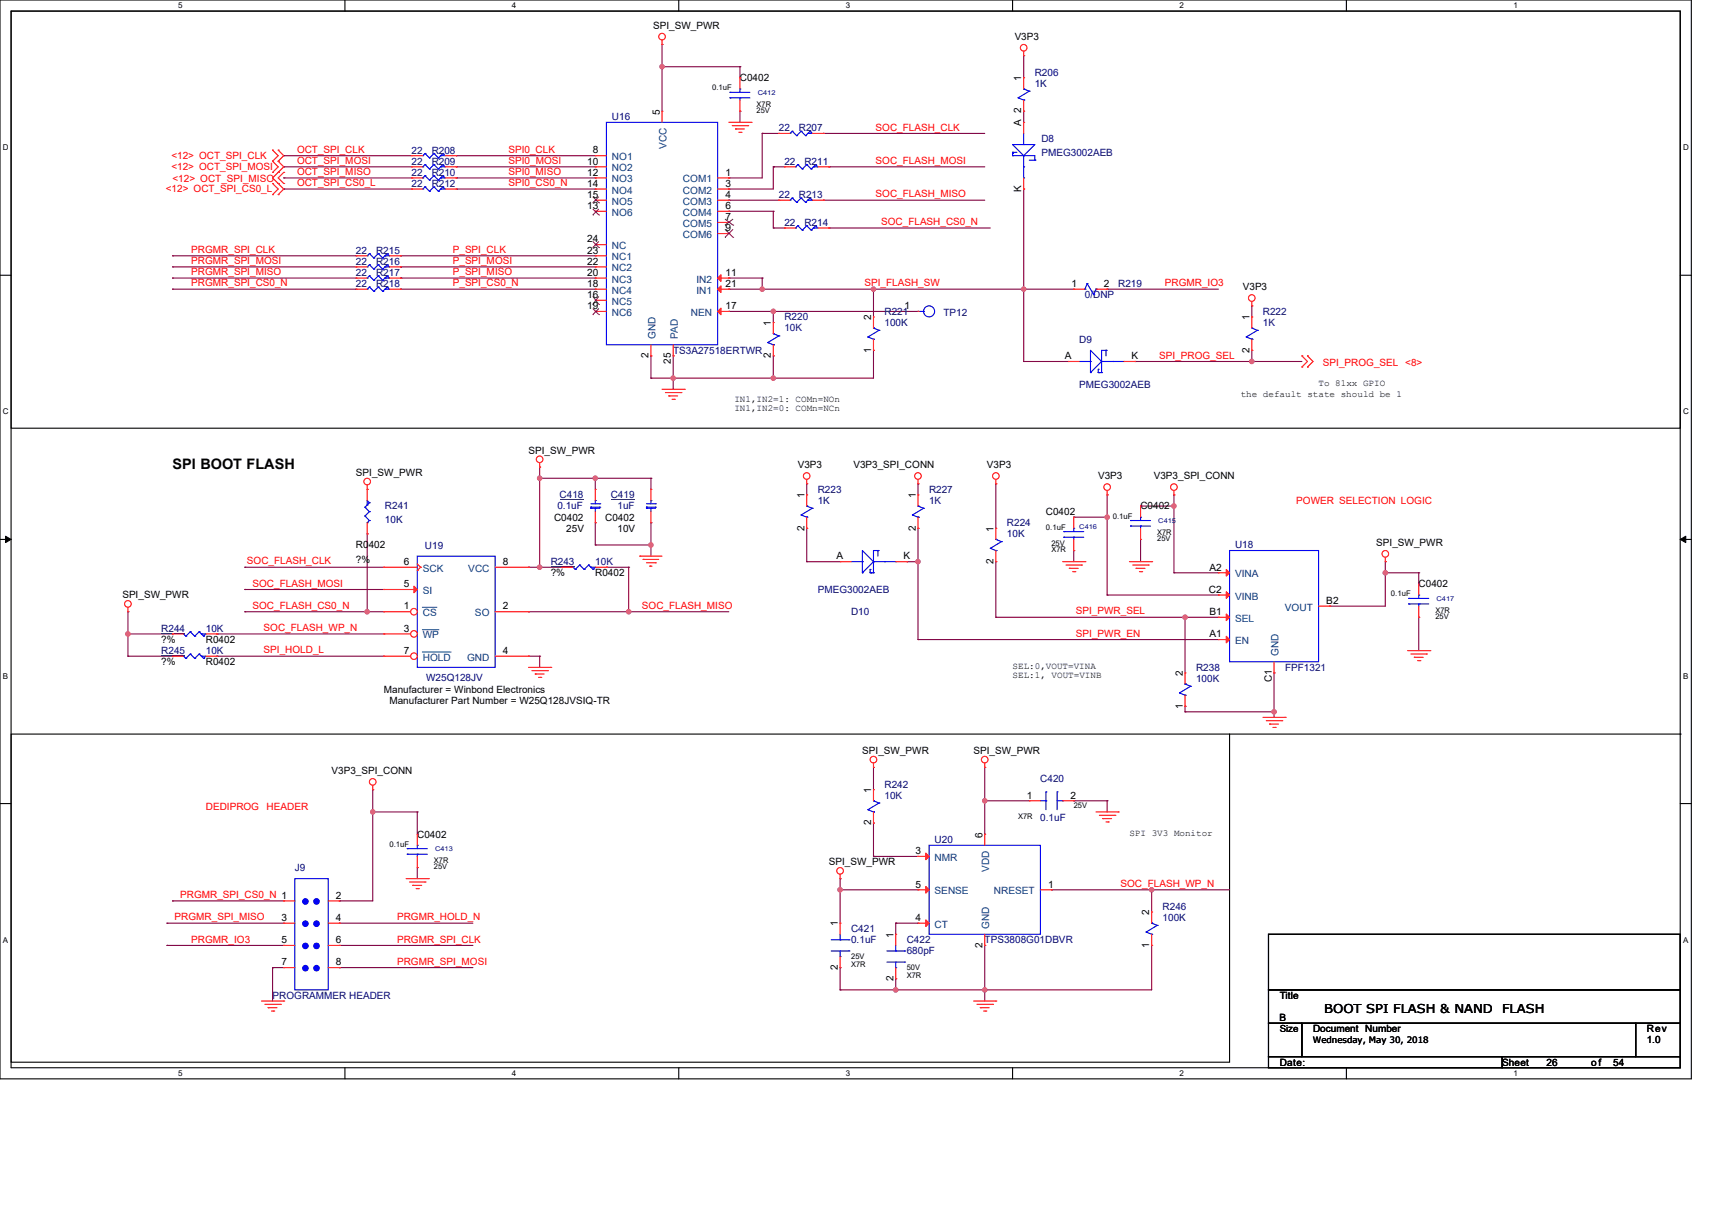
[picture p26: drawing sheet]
<svg xmlns="http://www.w3.org/2000/svg" width="297mm" height="210mm" viewBox="0 0 297 210" stroke-linecap="round" stroke-linejoin="round" font-family="sans-serif">
<defs><g id="words">
<text font-size="2.5" x="29.9" y="81.5">SPI BOOT FLASH</text>
<g font-size="2.1">
<text x="229.7" y="175.9">BOOT SPI FLASH &amp; NAND</text>
<text x="260.6" y="175.9">FLASH</text>
</g>
<g font-size="1.8">
<text x="177.2" y="14.1" transform="rotate(-90 177.2 14.1)">1</text>
<text x="114.4" y="19.9" transform="rotate(-90 114.4 19.9)">5</text>
<text x="177.2" y="21.8" transform="rotate(-90 177.2 21.8)">A 2</text>
<text x="177.2" y="33.4" transform="rotate(-90 177.2 33.4)">K</text>
<text x="133.8" y="56.6" transform="rotate(-90 133.8 56.6)">1</text>
<text x="151.1" y="55.6" transform="rotate(-90 151.1 55.6)">2</text>
<text x="216.8" y="55.6" transform="rotate(-90 216.8 55.6)">1</text>
<text x="112.5" y="62.2" transform="rotate(-90 112.5 62.2)">2</text>
<text x="116.4" y="63.1" transform="rotate(-90 116.4 63.1)">25</text>
<text x="133.8" y="62.2" transform="rotate(-90 133.8 62.2)">2</text>
<text x="151.1" y="61.2" transform="rotate(-90 151.1 61.2)">1</text>
<text x="216.8" y="61.2" transform="rotate(-90 216.8 61.2)">2</text>
<text x="139.6" y="86.5" transform="rotate(-90 139.6 86.5)">1</text>
<text x="158.9" y="86.5" transform="rotate(-90 158.9 86.5)">1</text>
<text x="139.6" y="92.1" transform="rotate(-90 139.6 92.1)">2</text>
<text x="158.9" y="92.1" transform="rotate(-90 158.9 92.1)">2</text>
<text x="172.4" y="92.3" transform="rotate(-90 172.4 92.3)">1</text>
<text x="172.4" y="97.9" transform="rotate(-90 172.4 97.9)">2</text>
<text x="205.2" y="117.4" transform="rotate(-90 205.2 117.4)">2</text>
<text x="220.6" y="118.4" transform="rotate(-90 220.6 118.4)">C1</text>
<text x="205.2" y="123" transform="rotate(-90 205.2 123)">1</text>
<text x="151.1" y="137.6" transform="rotate(-90 151.1 137.6)">1</text>
<text x="151.1" y="143.2" transform="rotate(-90 151.1 143.2)">2</text>
<text x="170.4" y="145.4" transform="rotate(-90 170.4 145.4)">6</text>
<text x="145.3" y="160.8" transform="rotate(-90 145.3 160.8)">1</text>
<text x="199.4" y="158.9" transform="rotate(-90 199.4 158.9)">2</text>
<text x="155" y="162.7" transform="rotate(-90 155 162.7)">1</text>
<text x="170.4" y="164.5" transform="rotate(-90 170.4 164.5)">2</text>
<text x="199.4" y="164.5" transform="rotate(-90 199.4 164.5)">1</text>
<text x="145.3" y="168.3" transform="rotate(-90 145.3 168.3)">2</text>
<text x="155" y="170.3" transform="rotate(-90 155 170.3)">2</text>
</g>
<g font-size="1.8" fill="#004080">
<text x="115.6" y="25.9" transform="rotate(-90 115.6 25.9)">VCC</text>
<text x="113.7" y="58.9" transform="rotate(-90 113.7 58.9)">GND</text>
<text x="117.6" y="58.9" transform="rotate(-90 117.6 58.9)">PAD</text>
<text x="221.8" y="113.9" transform="rotate(-90 221.8 113.9)">GND</text>
<text x="171.6" y="151.4" transform="rotate(-90 171.6 151.4)">VDD</text>
<text x="171.6" y="161.2" transform="rotate(-90 171.6 161.2)">GND</text>
</g>
<g font-size="1.7">
<text x="113.3" y="5">SPI_SW_PWR</text>
<text x="176" y="7">V3P3</text>
<text x="128.4" y="14.1">C0402</text>
<text x="101.9" y="28.6">10</text>
<text x="102.9" y="26.6">8</text>
<text x="101.9" y="30.5">12</text>
<text x="101.9" y="32.4">14</text>
<text x="101.9" y="34.4">15</text>
<text x="125.8" y="30.5">1</text>
<text x="125.8" y="32.4">3</text>
<text x="125.8" y="34.4">4</text>
<text x="101.9" y="36.3">13</text>
<text x="125.8" y="36.3">6</text>
<text x="125.8" y="38.2">7</text>
<text x="125.8" y="40.1">9</text>
<text x="101.9" y="47.9">20</text>
<text x="101.9" y="45.9">22</text>
<text x="101.9" y="44">23</text>
<text x="101.9" y="42.1">24</text>
<text x="125.8" y="47.9">11</text>
<text x="101.9" y="51.7">16</text>
<text x="101.9" y="49.8">18</text>
<text x="101.9" y="53.7">19</text>
<text x="125.8" y="53.7">17</text>
<text x="125.8" y="49.8">21</text>
<text x="156.9" y="53.7">1</text>
<text x="185.9" y="49.8">1</text>
<text x="191.5" y="49.8">2</text>
<text x="215.6" y="50.4">V3P3</text>
<text x="184.7" y="62.3">A</text>
<text x="196.3" y="62.3">K</text>
<text x="61.8" y="82.6">SPI_SW_PWR</text>
<text x="91.7" y="78.8">SPI_SW_PWR</text>
<text x="138.4" y="81.3">V3P3</text>
<text x="148" y="81.3">V3P3_SPI_CONN</text>
<text x="171.2" y="81.3">V3P3</text>
<text x="190.5" y="83.2">V3P3</text>
<text x="200.2" y="83.2">V3P3_SPI_CONN</text>
<text x="181.4" y="89.4">C0402</text>
<text x="197.8" y="88.4">C0402</text>
<text x="61.8" y="95.2">R0402</text>
<text x="96.1" y="90.4">C0402</text>
<text x="98.2" y="92.3">25V</text>
<text x="105" y="90.4">C0402</text>
<text x="107.1" y="92.3">10V</text>
<text x="238.8" y="94.8">SPI_SW_PWR</text>
<text x="61.8" y="97.7">?%</text>
<text x="70.1" y="98.1">6</text>
<text x="70.1" y="101.9">5</text>
<text x="87.2" y="98.1">8</text>
<text x="95.5" y="100">?%</text>
<text x="103.3" y="100">R0402</text>
<text x="145.1" y="97.1">A</text>
<text x="156.7" y="97.1">K</text>
<text x="209.8" y="99">A2</text>
<text x="246.1" y="101.9">C0402</text>
<text x="21.2" y="103.9">SPI_SW_PWR</text>
<text x="70.1" y="105.8">1</text>
<text x="87.2" y="105.8">2</text>
<text x="209.7" y="102.9">C2</text>
<text x="209.8" y="106.7">B1</text>
<text x="230.1" y="104.8">B2</text>
<text x="28" y="111.6">?%</text>
<text x="35.7" y="111.6">R0402</text>
<text x="70.1" y="109.6">3</text>
<text x="70.1" y="113.5">7</text>
<text x="87.2" y="113.5">4</text>
<text x="209.8" y="110.6">A1</text>
<text x="28" y="115.4">?%</text>
<text x="35.7" y="115.4">R0402</text>
<text x="66.6" y="120.3">Manufacturer = Winbond Electronics</text>
<text x="67.6" y="122.2">Manufacturer Part Number = W25Q128JVSIQ-TR</text>
<text x="149.6" y="130.9">SPI_SW_PWR</text>
<text x="168.9" y="130.9">SPI_SW_PWR</text>
<text x="57.5" y="134.4">V3P3_SPI_CONN</text>
<text x="178.1" y="138.6">1</text>
<text x="185.7" y="138.6">2</text>
<text x="72.4" y="145.4">C0402</text>
<text x="158.8" y="148.2">3</text>
<text x="58.3" y="156">2</text>
<text x="143.8" y="150.2">SPI_SW_PWR</text>
<text x="158.8" y="154">5</text>
<text x="181.8" y="154">1</text>
<text x="48.8" y="159.8">3</text>
<text x="58.3" y="159.8">4</text>
<text x="158.8" y="159.8">4</text>
<text x="48.8" y="163.7">5</text>
<text x="48.8" y="167.5">7</text>
<text x="58.3" y="163.7">6</text>
<text x="58.3" y="167.5">8</text>
<text x="222" y="173.4">Title</text>
<text x="222" y="177.2">B</text>
<text x="222" y="179.1">Size</text>
<text x="227.8" y="179.1">Document Number</text>
<text x="285.7" y="179.1">Rev</text>
<text x="222" y="184.9">Date:</text>
<text x="260.6" y="184.9">Sheet</text>
<text x="268.3" y="184.9">26</text>
<text x="276" y="184.9">of</text>
<text x="279.9" y="184.9">54</text>
<text x="285.7" y="181.1">1.0</text>
</g>
<g font-size="1.7" fill="#000080">
<text x="179.5" y="13.1">R206</text>
<text x="179.5" y="15.1">1K</text>
<text x="106.2" y="20.9">U16</text>
<text x="135.1" y="22.8">22</text>
<text x="138.6" y="22.8">R207</text>
<text x="71.4" y="26.6">22</text>
<text x="71.4" y="28.6">22</text>
<text x="74.9" y="26.6">R208</text>
<text x="74.9" y="28.6">R209</text>
<text x="136.1" y="28.6">22</text>
<text x="139.5" y="28.6">R211</text>
<text x="180.7" y="24.7">D8</text>
<text x="180.7" y="27">PMEG3002AEB</text>
<text x="71.4" y="32.4">22</text>
<text x="71.4" y="30.5">22</text>
<text x="74.9" y="32.4">R212</text>
<text x="74.9" y="30.5">R210</text>
<text x="135.1" y="34.4">22</text>
<text x="138.6" y="34.4">R213</text>
<text x="136.1" y="39.2">22</text>
<text x="139.5" y="39.2">R214</text>
<text x="61.8" y="44">22</text>
<text x="61.8" y="46">22</text>
<text x="61.8" y="47.9">22</text>
<text x="65.2" y="44">R215</text>
<text x="65.2" y="46">R216</text>
<text x="65.2" y="47.9">R217</text>
<text x="61.8" y="49.8">22</text>
<text x="65.2" y="49.8">R218</text>
<text x="188.2" y="51.7">0/DNP</text>
<text x="194" y="49.8">R219</text>
<text x="136.1" y="55.6">R220</text>
<text x="136.1" y="57.5">10K</text>
<text x="153.4" y="54.6">R221</text>
<text x="153.4" y="56.6">100K</text>
<text x="163.7" y="54.8">TP12</text>
<text x="187.2" y="59.5">D9</text>
<text x="219.1" y="54.6">R222</text>
<text x="219.1" y="56.6">1K</text>
<text x="116.8" y="61.4">TS3A27518ERTWR</text>
<text x="187.2" y="67.4">PMEG3002AEB</text>
<text x="66.8" y="88.4">R241</text>
<text x="96.7" y="88.4">0.1uF</text>
<text x="97.1" y="86.5">C418</text>
<text x="106" y="86.5">C419</text>
<text x="107.1" y="88.4">1uF</text>
<text x="141.9" y="85.5">R223</text>
<text x="141.9" y="87.4">1K</text>
<text x="161.2" y="85.5">R227</text>
<text x="161.2" y="87.4">1K</text>
<text x="66.8" y="90.7">10K</text>
<text x="73.7" y="95.4">U19</text>
<text x="174.7" y="91.3">R224</text>
<text x="174.7" y="93.3">10K</text>
<text x="214.3" y="95.2">U18</text>
<text x="95.5" y="98.1">R243</text>
<text x="103.3" y="98.1">10K</text>
<text x="141.9" y="102.9">PMEG3002AEB</text>
<text x="147.7" y="106.8">D10</text>
<text x="28" y="113.5">R245</text>
<text x="28" y="109.7">R244</text>
<text x="35.7" y="113.5">10K</text>
<text x="35.7" y="109.7">10K</text>
<text x="73.9" y="118.2">W25Q128JV</text>
<text x="207.5" y="116.4">R238</text>
<text x="207.5" y="118.3">100K</text>
<text x="222.9" y="116.4">FPF1321</text>
<text x="153.4" y="136.7">R242</text>
<text x="180.5" y="135.7">C420</text>
<text x="153.4" y="138.6">10K</text>
<text x="180.5" y="142.5">0.1uF</text>
<text x="162.1" y="146.3">U20</text>
<text x="51.1" y="151.2">J9</text>
<text x="147.7" y="161.8">C421</text>
<text x="201.7" y="157.9">R246</text>
<text x="201.7" y="159.8">100K</text>
<text x="147.7" y="163.7">0.1uF</text>
<text x="157.3" y="165.6">680pF</text>
<text x="157.3" y="163.7">C422</text>
<text x="170.8" y="163.7">TPS3808G01DBVR</text>
<text x="47.3" y="173.4">PROGRAMMER HEADER</text>
</g>
<g font-size="1.7" fill="#f00">
<text x="151.9" y="22.7">SOC_FLASH_CLK</text>
<text x="29.7" y="27.6">&lt;12&gt; OCT_SPI_CLK</text>
<text x="29.7" y="29.5">&lt;12&gt; OCT_SPI_MOSI</text>
<text x="51.5" y="26.5">OCT_SPI_CLK</text>
<text x="51.5" y="28.5">OCT_SPI_MOSI</text>
<text x="88.2" y="26.5">SPI0_CLK</text>
<text x="88.2" y="28.5">SPI0_MOSI</text>
<text x="151.9" y="28.5">SOC_FLASH_MOSI</text>
<text x="28.8" y="33.4">&lt;12&gt; OCT_SPI_CS0_L</text>
<text x="29.9" y="31.7">&lt;12&gt; OCT_SPI_MISO</text>
<text x="51.5" y="30.4">OCT_SPI_MISO</text>
<text x="51.5" y="32.3">OCT_SPI_CS0_L</text>
<text x="88.2" y="30.4">SPI0_MISO</text>
<text x="88.2" y="32.3">SPI0_CS0_N</text>
<text x="151.9" y="34.3">SOC_FLASH_MISO</text>
<text x="152.9" y="39.1">SOC_FLASH_CS0_N</text>
<text x="33.2" y="43.9">PRGMR_SPI_CLK</text>
<text x="33.2" y="45.8">PRGMR_SPI_MOSI</text>
<text x="33.2" y="47.8">PRGMR_SPI_MISO</text>
<text x="78.6" y="47.8">P_SPI_MISO</text>
<text x="78.6" y="45.8">P_SPI_MOSI</text>
<text x="78.6" y="43.9">P_SPI_CLK</text>
<text x="33.2" y="49.7">PRGMR_SPI_CS0_N</text>
<text x="78.6" y="49.7">P_SPI_CS0_N</text>
<text x="150" y="49.7">SPI_FLASH_SW</text>
<text x="202.1" y="49.7">PRGMR_IO3</text>
<text x="201.1" y="62.3">SPI_PROG_SEL</text>
<text x="229.5" y="63.5">SPI_PROG_SEL &lt;8&gt;</text>
<text x="224.9" y="87.4">POWER SELECTION LOGIC</text>
<text x="42.8" y="98">SOC_FLASH_CLK</text>
<text x="43.8" y="101.8">SOC_FLASH_MOSI</text>
<text x="43.8" y="105.7">SOC_FLASH_CS0_N</text>
<text x="111.4" y="105.7">SOC_FLASH_MISO</text>
<text x="186.6" y="106.6">SPI_PWR_SEL</text>
<text x="45.7" y="109.5">SOC_FLASH_WP_N</text>
<text x="45.7" y="113.4">SPI_HOLD_L</text>
<text x="186.7" y="110.5">SPI_PWR_EN</text>
<text x="35.7" y="140.5">DEDIPROG</text>
<text x="46.3" y="140.5">HEADER</text>
<text x="31.3" y="155.9">PRGMR_SPI_CS0_N 1</text>
<text x="194.4" y="153.9">SOC_FLASH_WP_N</text>
<text x="30.3" y="159.7">PRGMR_SPI_MISO</text>
<text x="68.9" y="159.7">PRGMR_HOLD_N</text>
<text x="33.2" y="163.6">PRGMR_IO3</text>
<text x="68.9" y="163.6">PRGMR_SPI_CLK</text>
<text x="68.9" y="167.5">PRGMR_SPI_MOSI</text>
</g>
<g font-size="1.7" fill="#004080">
<text x="106.2" y="27.8">NO1</text>
<text x="106.2" y="29.7">NO2</text>
<text x="106.2" y="31.7">NO3</text>
<text x="106.2" y="33.6">NO4</text>
<text x="106.2" y="35.5">NO5</text>
<text x="118.5" y="31.7">COM1</text>
<text x="118.5" y="33.6">COM2</text>
<text x="118.5" y="35.5">COM3</text>
<text x="106.2" y="37.5">NO6</text>
<text x="118.5" y="37.5">COM4</text>
<text x="118.5" y="39.4">COM5</text>
<text x="118.5" y="41.3">COM6</text>
<text x="106.2" y="47.1">NC2</text>
<text x="106.2" y="45.2">NC1</text>
<text x="106.2" y="43.2">NC</text>
<text x="106.2" y="52.9">NC5</text>
<text x="106.2" y="51">NC4</text>
<text x="106.2" y="49">NC3</text>
<text x="120.8" y="49">IN2</text>
<text x="120.8" y="51">IN1</text>
<text x="106.2" y="54.8">NC6</text>
<text x="119.8" y="54.8">NEN</text>
<text x="73.3" y="99.2">SCK</text>
<text x="81.2" y="99.2">VCC</text>
<text x="214.3" y="100.2">VINA</text>
<text x="73.3" y="103.1">SI</text>
<text x="73.3" y="107">CS</text>
<text x="82.4" y="107">SO</text>
<text x="214.3" y="107.9">SEL</text>
<text x="214.3" y="104.1">VINB</text>
<text x="222.9" y="106">VOUT</text>
<text x="73.3" y="110.8">WP</text>
<text x="214.3" y="111.8">EN</text>
<text x="73.3" y="114.7">HOLD</text>
<text x="81" y="114.7">GND</text>
<text x="162.1" y="149.4">NMR</text>
<text x="162.1" y="155.2">SENSE</text>
<text x="172.4" y="155.2">NRESET</text>
<text x="162.1" y="161">CT</text>
</g>
<g font-size="1.6">
<text x="127.4" y="69.8">IN1,IN2=1: COMn=NOn</text>
<text x="127.4" y="71.4">IN1,IN2=0: COMn=NCn</text>
<text x="215.2" y="68.8">the default state should be 1</text>
<text x="228.8" y="66.9">To 81xx GPIO</text>
<text x="175.7" y="116.1">SEL:0,VOUT=VINA</text>
<text x="175.7" y="117.7">SEL:1, VOUT=VINB</text>
<text x="195.9" y="145.1">SPI 3V3 Monitor</text>
</g>
<text font-size="1.5" x="227.8" y="181.1">Wednesday, May 30, 2018</text>
<g font-size="1.4">
<text x="30.9" y="1.4">5</text>
<text x="88.8" y="1.4">4</text>
<text x="146.7" y="1.4">3</text>
<text x="204.6" y="1.4">2</text>
<text x="262.6" y="1.4">1</text>
<text x=".5" y="26.1">D</text>
<text x="292" y="26.1">D</text>
<text x=".5" y="71.9">C</text>
<text x="292" y="71.9">C</text>
<text x=".5" y="117.8">B</text>
<text x="292" y="117.8">B</text>
<text x=".5" y="163.6">A</text>
<text x="292" y="163.6">A</text>
<text x="30.9" y="186.7">5</text>
<text x="88.8" y="186.7">4</text>
<text x="146.7" y="186.7">3</text>
<text x="204.6" y="186.7">2</text>
<text x="262.6" y="186.7">1</text>
</g>
<g font-size="1.3">
<text x="123.5" y="15.7">0.1uF</text>
<text x="131.3" y="19.5">25V</text>
<text x="131.3" y="18.6">X7R</text>
<text x="193" y="90">0.1uF</text>
<text x="181.5" y="91.9">0.1uF</text>
<text x="182.4" y="94.8">25V</text>
<text x="182.4" y="95.8">X7R</text>
<text x="200.8" y="93.9">25V</text>
<text x="200.8" y="92.9">X7R</text>
<text x="241.3" y="103.5">0.1uF</text>
<text x="249" y="107.4">25V</text>
<text x="249" y="106.4">X7R</text>
<text x="176.6" y="142.1">X7R</text>
<text x="186.3" y="140.2">25V</text>
<text x="67.6" y="146.9">0.1uF</text>
<text x="75.3" y="149.8">X7R</text>
<text x="75.3" y="150.8">25V</text>
<text x="147.7" y="167.8">X7R</text>
<text x="147.7" y="166.4">25V</text>
<text x="157.3" y="169.7">X7R</text>
<text x="157.3" y="168.4">50V</text>
</g>
<g font-size="1.2" fill="#000080">
<text x="131.5" y="16.5">C412</text>
<text x="187.2" y="91.8">C416</text>
<text x="200.9" y="90.8">C415</text>
<text x="249.2" y="104.3">C417</text>
<text x="75.5" y="147.7">C413</text>
</g>
</g></defs>
<path d="M0 0h293.4v187.2h-293.4zM1.9 1.9h289.6v183.4h-289.6z" fill="none" stroke="#000" stroke-width=".19"/>
<g fill="#fff">
<path d="M30.9 .2h.7v1.5h-.7z"/>
<path d="M30.9 185.5h.7v1.5h-.7z"/>
</g>
<path d="M59.8 0v1.9M59.8 185.3v1.9" fill="none" stroke="#000" stroke-width=".19"/>
<g fill="#fff">
<path d="M88.8 .2h.8v1.5h-.8z"/>
<path d="M88.8 185.5h.8v1.5h-.8z"/>
</g>
<path d="M117.8 0v1.9M117.8 185.3v1.9" fill="none" stroke="#000" stroke-width=".19"/>
<g fill="#fff">
<path d="M146.7 .2h.8v1.5h-.8z"/>
<path d="M146.7 185.5h.8v1.5h-.8z"/>
</g>
<path d="M175.7 0v1.9M175.7 185.3v1.9" fill="none" stroke="#000" stroke-width=".19"/>
<g fill="#fff">
<path d="M204.6 .2h.8v1.5h-.8z"/>
<path d="M204.6 185.5h.8v1.5h-.8z"/>
</g>
<path d="M233.6 0v1.9M233.6 185.3v1.9" fill="none" stroke="#000" stroke-width=".19"/>
<g fill="#fff">
<path d="M262.5 .2h.8v1.5h-.8z"/>
<path d="M262.5 185.5h.8v1.5h-.8z"/>
<path d="M.5 24.8h1v1.6h-1z"/>
<path d="M292 24.8h1v1.6h-1z"/>
<path d="M.5 70.7h1v1.5h-1z"/>
<path d="M292 70.7h1v1.5h-1z"/>
</g>
<path d="M0 47.8h1.9M291.5 47.8h1.9" fill="none" stroke="#000" stroke-width=".19"/>
<g fill="#fff">
<path d="M.5 116.5h.9v1.6h-.9z"/>
<path d="M292 116.5h.9v1.6h-.9z"/>
</g>
<path d="M0 93.6h1.9M291.5 93.6h1.9" fill="none" stroke="#000" stroke-width=".19"/>
<path d="M1 93.1l.9 .5-.9 .6zM291.5 93.6l.9-.5v1.1z" fill="#000" stroke="#000" stroke-width=".17"/>
<g fill="#fff">
<path d="M.5 162.4h.9v1.5h-.9z"/>
<path d="M292 162.4h.9v1.5h-.9z"/>
</g>
<g fill="none" stroke="#000" stroke-width=".19">
<path d="M1.9 1.9h289.6v72.4h-289.6zM0 139.5h1.9M1.9 127.4h211.4v57h-211.4zM213.3 127.4h78.2M291.5 127.4h.1M291.5 139.5h1.9M220.1 162.1h71.4v9.7h-71.4zM220.1 171.8h71.4v5.8h-71.4zM220.1 177.6h5.7v5.8h-5.7zM225.8 177.6h58v5.8h-58zM283.8 177.6h7.7v5.8h-7.7zM220.1 183.4h40.5v1.9h-40.5z"/>
<path d="M260.6 183.4h30.9v1.9h-30.9z"/>
</g>
<g fill="none" stroke="#800040" stroke-width=".19">
<path d="M114.9 7.7h.1M114.9 11.6h.1M114.9 7.7v11.6M114.9 11.6h13.5M128.4 19.3h.1M128.4 11.6h.1M128.4 11.6v1.9M128.4 19.3v1.9M177.6 19.3h.1M177.6 9.7h.1M177.6 9.7v3.8M177.6 19.3v1.9"/>
<path d="M49.2 27h.1M49.2 29h.1M49.2 30.9h.1M49.2 32.8h.1M49.2 30.9h22.2M49.2 32.8h22.2M49.2 29h22.2M49.2 27h22.2M79.1 27h.1M79.1 29h.1M79.1 30.9h.1M79.1 32.8h.1"/>
<path d="M79.1 30.9h24.2M79.1 32.8h24.2M79.1 29h24.2M79.1 27h24.2M126.4 30.9h.1M126.4 32.8h.1M126.4 34.7h.1M126.4 36.7h.1M126.4 34.7h8.7M126.4 36.7h7.8M132.2 23.2h.1M132.2 23.2v7.7h-5.8"/>
<path d="M132.2 23.2h2.9M134.2 29h.1M134.2 36.7h.1M134.2 39.6h.1M134.2 29v3.8h-7.8M134.2 36.7v2.9M134.2 29h1.9M134.2 39.6h1.9M142.8 23.2h.1M142.8 34.7h.1M142.8 34.7h28M142.8 23.2h28"/>
<path d="M143.8 29h.1M143.8 39.6h.1M143.8 29h27M143.8 39.6h28M177.6 32.8h.1M177.6 32.8v29.9M29.9 44.4h.1M29.9 46.3h.1M29.9 48.3h.1M29.9 50.2h.1M29.9 50.2h31.9M29.9 48.3h31.9"/>
<path d="M29.9 44.4h31.9M29.9 46.3h31.9M69.5 50.2h.1M69.5 48.3h.1M69.5 46.3h.1M69.5 44.4h.1M69.5 50.2h33.8M69.5 48.3h33.8M69.5 44.4h33.8M69.5 46.3h33.8M126.4 50.2h.1M126.4 48.3h.1"/>
<path d="M126.4 54h.1M126.4 50.2h59.9M126.4 48.3h5.8M126.4 54h32.9M132.2 48.3h.1M132.2 50.2h.1M132.2 48.3v1.9M134.2 54h.1M134.2 54v2M151.5 50.2h.1M151.5 50.2v4.8M177.6 50.2h.1"/>
<path d="M192.1 50.2h.1M192.1 50.2h19.3M217.2 53.1h.1M217.2 53.1v1.9M112.9 61.8h.1M112.9 65.6h.1M112.9 61.8v3.8M116.8 61.8h.1M116.8 65.6h.1M116.8 61.8v5.8M134.2 61.8h.1M134.2 65.6h.1"/>
<path d="M134.2 61.8v3.8M151.5 60.8h.1M151.5 60.8v4.8h-38.6M177.6 62.7h.1M177.6 62.7h7.7M196.9 62.7h.1M196.9 62.7h28.9M217.2 60.8h.1M217.2 62.7h.1M217.2 60.8v1.9M42.5 98.4h.1M42.5 98.4h24.1"/>
<path d="M63.7 92.7h.1M63.7 92.7v13.5M91.7 98.4h.1M91.7 98.4h5.8M93.6 81.1h.1M93.6 98.4h.1M93.6 83h.1M93.6 81.1v17.3M93.6 83h19.3M103.3 94.6h.1M103.3 83h.1M103.3 90.7h.1"/>
<path d="M103.3 94.6h9.6M103.3 83v1.9M103.3 90.7v3.9M105.2 98.4h.1M105.2 98.4h3.9M109.1 98.4h.1M109.1 98.4v7.8M112.9 90.7h.1M112.9 83h.1M112.9 94.6h.1M112.9 83v1.9M112.9 90.7v5.8"/>
<path d="M140 84h.1M140 91.7h.1M140 97.5h.1M140 84v1.9M140 91.7v5.8M140 97.5h5.7M157.3 97.5h.1M157.3 97.5h2M159.3 84h.1M159.3 97.5h.1M159.3 91.7h.1M159.3 84v1.9"/>
<path d="M159.3 91.7v19.3M172.8 97.5h.1M172.8 84h.1M172.8 84v7.7M172.8 97.5v9.6M186.3 89.8h.1M186.3 95.5h.1M186.3 89.8h5.8M186.3 95.5v2M192.1 85.9h.1M192.1 89.8h.1M192.1 85.9v17.4"/>
<path d="M197.9 87.8h.1M197.9 93.6h.1M197.9 87.8h5.8M197.9 93.6v3.9M203.7 85.9h.1M203.7 99.4h.1M203.7 87.8h.1M203.7 85.9v13.5M203.7 99.4h7.7M240.3 97.5h.1M240.3 99.4h.1M240.3 97.5v7.7h-9.6"/>
<path d="M240.3 99.4h5.8M246.1 99.4h.1M246.1 99.4v1.9M22.2 113.9h.1M22.2 106.2h.1M22.2 110h.1M22.2 113.9h7.7M22.2 110h7.7M22.2 106.2v7.7M37.6 110h.1M37.6 113.9h.1M37.6 113.9h29"/>
<path d="M37.6 110h29M42.5 106.2h.1M42.5 102.3h.1M42.5 106.2h24.1M42.5 102.3h24.1M63.7 106.2h.1M91.7 113.9h.1M91.7 106.2h.1M91.7 113.9h1.9M91.7 106.2h34.7M93.6 113.9h.1M93.6 113.9v1.9"/>
<path d="M109.1 106.2h.1M159.3 111h.1M159.3 111h52.1M172.8 107.1h.1M172.8 107.1h38.6M192.1 103.3h.1M192.1 103.3h19.3M205.6 107.1h.1M205.6 107.1v9.7M221 116.8h.1M221 116.8v7.7M230.7 105.2h.1"/>
<path d="M246.1 107.1h.1M246.1 107.1v5.8M64.7 137.1h.1M64.7 137.1v19.3h-5.8M151.5 133.2h.1M151.5 133.2v3.9M170.8 133.2h.1M170.8 139h.1M170.8 133.2v11.6M170.8 139h7.8M186.3 139h.1M186.3 139h5.8"/>
<path d="M192.1 139h.1M192.1 139v1.9M205.6 122.6h.1M205.6 123.5h.1M205.6 122.6v.9M205.6 123.5h15.4M221 123.5h.1M29.9 156.4h.1M29.9 156.4h19.3M58.9 156.4h.1M64.7 140.9h.1M64.7 140.9h7.7"/>
<path d="M72.4 150.6h.1M72.4 140.9h.1M72.4 140.9v3.9M72.4 150.6v1.9M145.7 152.5h.1M145.7 154.4h.1M145.7 152.5v7.7M145.7 154.4h13.6M151.5 142.8h.1M151.5 148.6h.1M151.5 142.8v5.8M151.5 148.6h7.8"/>
<path d="M182.4 154.4h.1M182.4 154.4h30.9M199.8 154.4h.1M199.8 154.4v3.9M29 160.2h.1M29 164.1h.1M29 160.2h20.2M29 164.1h20.2M47.3 167.9h.1M47.3 167.9h1.9M47.3 167.9v5.8M58.9 164.1h.1"/>
<path d="M58.9 167.9h.1M58.9 160.2h.1M58.9 160.2h23.1M58.9 167.9h23.1M58.9 164.1h23.1M145.7 167.9h.1M145.7 171.8h.1M145.7 167.9v3.9M155.4 160.2h.1M155.4 169.9h.1M155.4 171.8h.1M155.4 160.2h3.9"/>
<path d="M155.4 160.2v1.9M155.4 169.9v1.9M170.8 164.1h.1M170.8 171.8h.1M170.8 164.1v9.6M199.8 164.1h.1M199.8 164.1v7.7h-54.1"/>
</g>
<g fill="#f0f" stroke="#f0f" stroke-width=".19">
<circle cx="109.1" cy="106.2" r=".38"/>
<circle cx="22.2" cy="110" r=".38"/>
<circle cx="112.9" cy="94.6" r=".38"/>
<circle cx="103.3" cy="83" r=".38"/>
<circle cx="93.6" cy="98.4" r=".38"/>
<circle cx="93.6" cy="83" r=".38"/>
<circle cx="116.8" cy="65.6" r=".38"/>
<circle cx="114.9" cy="11.6" r=".38"/>
<circle cx="151.5" cy="50.2" r=".38"/>
<circle cx="132.2" cy="50.2" r=".38"/>
<circle cx="177.6" cy="50.2" r=".38"/>
<circle cx="134.2" cy="65.6" r=".38"/>
<circle cx="134.2" cy="54" r=".38"/>
<circle cx="64.7" cy="140.9" r=".38"/>
<circle cx="205.6" cy="107.1" r=".38"/>
<circle cx="221" cy="123.5" r=".38"/>
<circle cx="240.3" cy="99.4" r=".38"/>
<circle cx="192.1" cy="89.8" r=".38"/>
<circle cx="203.6" cy="87.8" r=".38"/>
<circle cx="159.2" cy="97.5" r=".38"/>
<circle cx="170.8" cy="171.8" r=".38"/>
<circle cx="170.8" cy="139" r=".38"/>
<circle cx="145.7" cy="154.4" r=".38"/>
<circle cx="155.4" cy="171.8" r=".38"/>
<circle cx="199.8" cy="154.4" r=".38"/>
<circle cx="63.7" cy="106.2" r=".38"/>
<circle cx="217.2" cy="62.7" r=".38"/>
</g>
<g fill="none" stroke="#f00" stroke-width=".19">
<path d="M114.9 7.7h.1M114.9 19.3h.1M114.9 6.9v.8M114.9 19.3v1.9M128.4 13.5h.1M128.4 19.3h.1M128.4 13.5v1.9M128.4 17.4v1.9M177.6 9.7h.1M177.6 8.9v.8M47.3 26.1h.1M47.3 28h.1"/>
<path d="M47.3 29.9h.1M47.3 31.8h.1M47.3 33.8h.1M47.3 26.1l1 .9-1 1M47.3 28l1 1-1 .9M47.3 31.8l1 1-1 1M48.3 28h.1M48.3 26.1h.1M48.3 29.9h.1M48.3 31.8h.1M48.3 33.8h.1M48.3 26.1l.9 .9-.9 1"/>
<path d="M48.3 29.9l-1 1 1 .9M48.3 28l.9 1-.9 .9M48.3 31.8l.9 1-.9 1M49.2 29.9h.1M49.2 31.8h.1M49.2 29.9l-.9 1 .9 .9M71.4 32.8h.1M71.4 27h.1M71.4 29h.1M71.4 32.8h2M71.4 27h2M71.4 29h2"/>
<path d="M77.2 32.8h1.9M77.2 27h1.9M77.2 29h1.9M79.1 32.8h.1M79.1 27h.1M79.1 29h.1M103.3 27h.1M103.3 29h.1M103.3 30.9h.1M103.3 36.7h.1M103.3 32.8h.1M103.3 34.7h.1"/>
<path d="M103.3 32.8h1.9M103.3 27h1.9M103.3 29h1.9M103.3 30.9h1.9M103.3 36.7h1.9M103.3 34.7h1.9M124.5 32.8h1.9M124.5 30.9h1.9M124.5 36.7h1.9M124.5 34.7h1.9M124.5 38.6h1.9M126.4 30.9h.1"/>
<path d="M126.4 32.8h.1M126.4 34.7h.1M126.4 36.7h.1M126.4 38.6h.1M126.4 21.2h3.9M127 21.8h2.7M127.6 22.4h.1M127.6 22.4h1.5M128.2 23h.4M128.6 23h.1M129.7 21.8h.1M130.3 21.2h.1"/>
<path d="M135.1 23.2h.1M135.1 23.2h2M140.9 23.2h1.9M142.8 23.2h.1M61.8 44.4h.1M61.8 46.3h.1M61.8 46.3h1.9M61.8 44.4h1.9M67.6 46.3h1.9M67.6 44.4h1.9M69.5 44.4h.1M69.5 46.3h.1"/>
<path d="M103.3 52.1h.1M103.3 50.2h.1M103.3 54h.1M103.3 48.3h.1M103.3 46.3h.1M103.3 44.4h.1M103.3 42.5h.1M103.3 52.1h1.9M103.3 50.2h1.9M103.3 54h1.9M103.3 48.3h1.9M103.3 46.3h1.9"/>
<path d="M103.3 44.4h1.9M103.3 42.5h1.9M112.9 59.8v2M116.8 59.8v2M124.5 50.2h1.9M124.5 54h1.9M124.5 48.3h1.9M124.5 40.5h1.9M126.4 40.5h.1M126.4 48.3h.1M126.4 54h.1M126.4 50.2h.1"/>
<path d="M134.2 56h.1M134.2 56v1.9M134.2 59.8v2M151.5 55h.1M151.5 55v1.9M151.5 58.9v1.9M159.3 54h.1M186.3 50.2h.1M186.3 50.2h1.9M190.1 50.2h2M192.1 50.2h.1M217.2 53.1h.1"/>
<path d="M217.2 52.3v.8M112.9 61.8h.1M114.9 67.6h3.8M115.4 68.1h2.7M116 68.7h.1M116 68.7h1.6M116.6 69.3h.4M116.8 61.8h.1M117 69.3h.1M118.1 68.1h.1M118.7 67.6h.1M134.2 61.8h.1"/>
<path d="M151.5 60.8h.1M185.3 62.7h.1M185.3 62.7h1.9M195 62.7h1.9M196.9 62.7h.1M225.8 61.8h.1M225.8 63.7h.1M225.8 61.8l1 .9-1 1M226.8 61.8h.1M226.8 63.7h.1M226.8 61.8l1 .9-1 1M63.7 84.9h.1"/>
<path d="M63.7 92.7h.1M63.7 84.2v2.7M63.7 90.7v2M66.6 98.4h.1M66.6 98.4h5.8M72.4 99h.1M72.4 97.9l.6 .5M73 98.4h.1M73 98.4l-.6 .6M93.6 81.1h.1M93.6 80.3v.8M111 96.5h.1"/>
<path d="M111 96.5h3.9M111.6 97.1h.1M111.6 97.1h2.7M112.2 97.7h1.5M112.7 98.3h.1M112.7 98.3h.4M113.7 97.7h.1M140 84h.1M140 83.2v.8M145.7 97.5h.1M145.7 97.5h2M155.4 97.5h1.9"/>
<path d="M157.3 97.5h.1M159.3 84h.1M159.3 85.9h.1M159.3 91.7h.1M159.3 83.2v.8M159.3 85.9v1.9M159.3 89.8v1.9M172.8 84h.1M172.8 83.2v.8M184.4 97.5h3.8M184.9 98.1h2.7M185.5 98.6h.1"/>
<path d="M185.5 98.6h1.5M186.1 99.2h.4M186.3 89.8h.1M186.3 95.5h.1M186.3 89.8v1.9M186.3 93.6v1.9M186.5 99.2h.1M187.6 98.1h.1M188.2 97.5h.1M192.1 85.9h.1M192.1 85.1v.8M195.9 97.5h3.9"/>
<path d="M196.5 98.1h2.7M197.1 98.6h.1M197.1 98.6h1.5M197.7 99.2h.4M197.9 87.8h.1M197.9 93.6h.1M197.9 87.8v2M197.9 91.7v1.9M198.1 99.2h.1M199.2 98.1h.1M199.8 97.5h.1M203.7 85.9h.1"/>
<path d="M203.7 85.1v.8M211.4 99.4h.1M211.4 99.4h1.9M240.3 97.5h.1M240.3 96.7v.8M22.2 106.2h.1M22.2 105.4v.8M29.9 113.9h.1M29.9 110h.1M29.9 113.9h1.9M29.9 110h1.9M35.7 113.9h1.9"/>
<path d="M35.7 110h1.9M37.6 113.9h.1M37.6 110h.1M66.6 102.3h.1M66.6 102.3h5.8M91.7 115.8h3.8M92.3 116.4h2.7M92.8 117h.1M92.8 117h1.6M93.4 117.6h.4M93.8 117.6h.1M95 116.4h.1"/>
<path d="M95.5 115.8h.1M205.6 116.8h.1M205.6 116.8v1.9M211.4 111h.1M211.4 107.1h.1M211.4 103.3h.1M211.4 111h1.9M211.4 107.1h1.9M211.4 103.3h1.9M221 116.8h.1M221 114.9v1.9M228.7 105.2h2"/>
<path d="M230.7 105.2h.1M244.2 112.9h3.9M244.8 113.5h2.7M245.4 114.1h.1M245.4 114.1h1.5M245.9 114.7h.4M246.3 114.7h.1M247.5 113.5h.1M248.1 112.9h.1M64.7 137.1h.1M64.7 136.3v.8M151.5 133.2h.1"/>
<path d="M151.5 137.1h.1M151.5 132.4v.8M151.5 137.1v1.9M170.8 133.2h.1M170.8 132.4v.8M205.6 122.6h.1M205.6 120.6v2M219.1 124.5h3.9M219.7 125.1h2.7M220.2 125.7h.1M220.2 125.7h1.6M220.8 126.2h.4"/>
<path d="M221.2 126.2h.1M222.4 125.1h.1M223 124.5h.1M70.5 152.5h3.8M71 153.1h2.7M71.6 153.7h.1M71.6 153.7h1.6M72.2 154.2h.4M72.6 154.2h.1M73.7 153.1h.1M74.3 152.5h.1M145.7 152.5h.1"/>
<path d="M145.7 151.7v.8M151.5 142.8h.1M151.5 140.9v1.9M159.3 148.6h.1M159.3 154.4h.1M159.3 148.6h1.9M159.3 154.4h1.9M170.8 144.8h.1M170.8 144.8v1.9M180.5 154.4h1.9M182.4 154.4h.1M190.1 140.9h3.9"/>
<path d="M190.7 141.5h2.7M191.3 142.1h.1M191.3 142.1h1.5M191.9 142.7h.4M192.3 142.7h.1M193.4 141.5h.1M194 140.9h.1M199.8 158.3h.1M199.8 158.3v1.9M45.4 173.7h3.8M45.9 174.3h2.7M46.5 174.9h.1"/>
<path d="M46.5 174.9h1.6M47.1 175.5h.4M47.5 175.5h.1M48.6 174.3h.1M49.2 173.7h.1M155.4 162.1h.1M155.4 169.9h.1M155.4 162.1v2M155.4 167.9v2M159.3 160.2h.1M159.3 160.2h1.9M168.9 173.7h3.9"/>
<path d="M169.5 174.3h2.7M170.1 174.9h.1M170.1 174.9h1.5M170.6 175.5h.4M170.8 164.1h.1M170.8 162.1v2M171 175.5h.1M172.2 174.3h.1M172.8 173.7h.1M199.8 164.1h.1M199.8 162.1v2"/>
<circle cx="114.9" cy="6.4" r=".57"/>
<circle cx="177.6" cy="8.3" r=".57"/>
<circle cx="217.2" cy="51.7" r=".57"/>
<circle cx="93.6" cy="79.7" r=".57"/>
<circle cx="63.7" cy="83.6" r=".57"/>
<circle cx="139.9" cy="82.6" r=".57"/>
<circle cx="159.2" cy="82.6" r=".57"/>
<circle cx="172.8" cy="82.6" r=".57"/>
<circle cx="192.1" cy="84.5" r=".57"/>
<circle cx="203.7" cy="84.5" r=".57"/>
<circle cx="240.3" cy="96.1" r=".57"/>
<circle cx="22.2" cy="104.8" r=".58"/>
<circle cx="64.7" cy="135.7" r=".57"/>
<circle cx="151.5" cy="131.8" r=".57"/>
<circle cx="170.8" cy="131.8" r=".57"/>
<circle cx="145.7" cy="151.1" r=".57"/>
</g>
<g fill="none" stroke="#00f" stroke-width=".19">
<path d="M126.6 16h.1M126.6 17h.1M126.6 16h3.5M126.6 17h3.5M128.4 17h.1M128.4 15.4h.1M128.4 15.4v.6M128.4 17v.4M73.4 32.8h.1M73.4 27h.1M73.4 29h.1M73.7 32.4h.1"/>
<path d="M73.7 26.6h.1M73.7 28.6h.1M73.7 32.4l.8 .8M73.7 32.4l-.3 .4M73.7 26.6l.8 .8M73.7 26.6l-.3 .4M73.7 28.6l.8 .7M73.7 28.6l-.3 .4M74.5 33.2h.1M74.5 27.4h.1M74.5 29.3h.1M75.3 32.4h.1"/>
<path d="M75.3 26.6h.1M75.3 28.6h.1M75.3 32.4l.8 .8M75.3 32.4l-.8 .8M75.3 26.6l.8 .8M75.3 26.6l-.8 .8M75.3 28.6l.8 .7M75.3 28.6l-.8 .7M76.1 33.2h.1M76.1 27.4h.1M76.1 29.3h.1M76.4 32.8h.1"/>
<path d="M76.4 27h.1M76.4 29h.1M76.8 32.4h.1M76.8 26.6h.1M76.8 28.6h.1M76.8 32.4l.4 .4h-.8M76.8 32.4l-.7 .8M76.8 26.6l.4 .4h-.8M76.8 26.6l-.7 .8M76.8 28.6l.4 .4h-.8M76.8 28.6l-.7 .7M105.2 21.2h19.3v38.6h-19.3z"/>
<path d="M137.1 23.2h.1M137.4 22.8h.1M137.4 22.8l.8 .7M137.4 22.8l-.3 .4M138.2 23.5h.1M139 22.8h.1M139 22.8l.8 .7M139 22.8l-.8 .7M139.8 23.5h.1M140.1 23.2h.1M140.5 22.8h.1M140.5 22.8l.4 .4h-.8"/>
<path d="M140.5 22.8l-.7 .7M63.7 44.4h.1M63.7 46.3h.1M64.1 44h.1M64.1 45.9h.1M64.1 44l.8 .8M64.1 44l-.4 .4M64.1 45.9l.8 .8M64.1 45.9l-.4 .4M64.9 44.8h.1M64.9 46.7h.1M65.6 44h.1"/>
<path d="M65.6 45.9h.1M65.6 44l.8 .8M65.6 44l-.7 .8M65.6 45.9l.8 .8M65.6 45.9l-.7 .8M66.4 44.8h.1M66.4 46.7h.1M66.8 44.4h.1M66.8 46.3h.1M67.2 44h.1M67.2 45.9h.1M67.2 44l.4 .4h-.8"/>
<path d="M67.2 44l-.8 .8M67.2 45.9l.4 .4h-.8M67.2 45.9l-.8 .8M133.2 59.5h.1M133.2 59.5l1 .3M134.2 59.8h.1M134.2 57.9h.1M134.2 57.9l.9 .4M135.1 58.3h.1M135.1 58.3l-1.9 1.2M150.6 58.5h.1M150.6 58.5l.9 .4"/>
<path d="M151.5 56.9h.1M151.5 58.9h.1M151.5 56.9l1 .4M152.5 57.3h.1M152.5 57.3l-1.9 1.2M159.3 54h.9M160.2 54h.1M188.2 50.2h.1M188.6 49.2h.1M188.6 49.2l-.4 1M188.6 49.2l1.2 1.9M189.8 51.1h.1"/>
<path d="M190.1 50.2h.1M190.1 50.2l-.3 .9M187.2 62.7h2M189.2 64.7h.1M189.2 62.7h.1M190.5 64.7h.1M190.5 64.1h.1M190.5 64.7h.6M190.5 64.1v.6M190.7 64.7h.1M191.1 62.7h.1M191.1 64.7h.1"/>
<path d="M191.1 62.7l-1.9-1.9v3.9M191.1 62.7l-1.9 2M191.1 62.7h3.9M191.9 60.8h.1M191.9 60.8h-.8v3.9M191.9 60.8v1M193 62.7h.1M195 62.7h.1M63.3 88h.1M63.3 89.6h.1M63.3 88l.8 .8M63.3 89.6l.8 .7"/>
<path d="M63.7 90.7h.1M63.7 87.6h.1M64.1 87.2h.1M64.1 88.8h.1M64.1 90.3h.1M64.1 87.2l-.4-.3v.7M64.1 87.2l-.8 .8M64.1 88.8l-.8 .8M64.1 90.3l-.4 .4M72.4 96.5h13.5v19.3h-13.5zM147.7 97.5h1.9M149.6 99.4h.1"/>
<path d="M149.6 97.5h.1M151 99.4h.1M151 98.8h.1M151 99.4h.5M151 98.8v.6M151.2 99.4h.1M151.5 97.5h.1M151.5 99.4h.1M151.5 97.5l-1.9-2v3.9M151.5 97.5l-1.9 1.9M151.5 97.5h3.9M152.3 95.5h.1"/>
<path d="M152.3 95.5h-.8v3.9M152.3 95.5v1M153.5 97.5h.1M155.4 97.5h.1M158.3 89.4h.1M158.3 89.4l1 .4M159.3 89.8h.1M159.3 87.8h.1M159.3 87.8l.9 .4M160.2 88.2h.1M160.2 88.2l-1.9 1.2M184.5 92.3h.1"/>
<path d="M184.5 93.2h.1M184.5 92.3h3.5M184.5 93.2h3.5M186.3 93.2h.1M186.3 91.7h.1M186.3 91.7v.6M186.3 93.2v.4M196.1 90.3h.1M196.1 91.3h.1M196.1 90.3h3.5M196.1 91.3h3.5M197.9 91.3h.1"/>
<path d="M197.9 89.8h.1M197.9 89.8v.5M197.9 91.3v.4M213.3 95.5h15.4v19.4h-15.4zM31.8 113.9h.1M31.8 110h.1M31.8 113.9l.4 .4M31.8 110l.4 .4M32.2 114.3h.1M32.2 110.4h.1M33 113.5h.1M33 109.6h.1"/>
<path d="M33 113.5l.8 .8M33 113.5l-.8 .8M33 109.6l.8 .8M33 109.6l-.8 .8M33.8 114.3h.1M33.8 110.4h.1M34.6 113.5h.1M34.6 109.6h.1M34.6 113.5l.7 .8M34.6 113.5l-.8 .8M34.6 109.6l.7 .8M34.6 109.6l-.8 .8"/>
<path d="M34.9 113.9h.1M34.9 110h.1M34.9 113.9h.8l-.4 .4M34.9 110h.8l-.4 .4M35.3 114.3h.1M35.3 110.4h.1M205.6 118.7h.1M205.6 118.7l.9 .4M206.5 119.1h.1M206.5 119.1l-1.9 1.2M151.5 139h.1M151.5 139l1 .4"/>
<path d="M152.5 139.4h.1M152.5 139.4l-1.9 1.1M204.6 120.3h.1M204.6 120.3l1 .3M205.6 120.6h.1M150.6 140.5h.1M150.6 140.5l.9 .4M151.5 140.9h.1M161.2 146.7h19.3v15.4h-19.3zM153.8 165h3.1M153.8 167h3.1M155.4 167.9h.1"/>
<path d="M155.4 165h.1M155.4 164.1v.9M155.4 167v.9M156.9 165h.1M156.9 167h.1M198.8 161.8h.1M198.8 161.8l1 .3M199.8 160.2h.1M199.8 162.1h.1M199.8 160.2l1 .4M200.8 160.6h.1M200.8 160.6l-2 1.2"/>
<circle cx="161.2" cy="54" r=".96"/>
</g>
<path d="M28 113.8h4.1M28 109.9h4.1" fill="none" stroke="#000080" stroke-width=".17"/>
<g fill="#f00" stroke="#f00" stroke-width=".19">
<path d="M160.6 148.1l.6 .5-.6 .6z"/>
<path d="M160.6 159.6l.6 .6-.6 .6z"/>
<path d="M160.6 153.9l.6 .5-.6 .6z"/>
<path d="M124.5 48.3l.6-.6v1.1z"/>
<path d="M125.1 53.5v1.1l-.6-.6z"/>
<path d="M124.5 50.2l.6-.6v1.2z"/>
<path d="M212.7 110.4l.6 .6-.6 .6z"/>
<path d="M212.7 98.8l.6 .6-.6 .6z"/>
<path d="M212.7 106.6l.6 .5-.6 .6z"/>
<path d="M212.7 102.7l.6 .6-.6 .5z"/>
<path d="M71.8 101.7l.6 .6-.6 .6z"/>
</g>
<g fill="none" stroke="#804000" stroke-width=".17">
<path d="M102.8 37.3h.1M102.8 35.2h.1M102.8 36.3l1.1 1M102.8 34.1l1.1 1.1M103.9 37.3h.1M103.9 35.2h.1M103.9 36.3l-1.1 1M103.9 34.1l-1.1 1.1M125.8 39.1h.1M125.8 38l1.4 1.1M125.8 39.8l1.4 1.4M127.2 39.1h.1"/>
<path d="M127.2 38l-1.4 1.1M127.2 39.8l-1.4 1.4M102.8 52.8h.1M102.8 54.6h.1M102.8 43h.1M102.8 51.4l1.1 1.4M102.8 53.5l1.1 1.1M102.8 41.9l1.1 1.1M103.9 52.8h.1M103.9 54.6h.1M103.9 43h.1M103.9 51.4l-1.1 1.4"/>
<path d="M103.9 53.5l-1.1 1.1M103.9 41.9l-1.1 1.1M125.8 41.2h.1M127.2 41.2h.1"/>
</g>
<circle cx="71.8" cy="106.2" r=".57" fill="#fff" stroke="#f00" stroke-width=".19"/>
<path d="M66.6 106.2h.1M66.6 106.2h4.6" fill="none" stroke="#f00" stroke-width=".19"/>
<path d="M73.2 105.4h2.5M75.7 105.4h.1" fill="none" stroke="#004080" stroke-width=".17"/>
<circle cx="71.8" cy="110" r=".57" fill="#fff" stroke="#f00" stroke-width=".19"/>
<path d="M66.6 110h.1M66.6 110h4.6" fill="none" stroke="#f00" stroke-width=".19"/>
<path d="M73.2 109.3h2.8M76 109.3h.1" fill="none" stroke="#004080" stroke-width=".17"/>
<circle cx="71.8" cy="113.9" r=".57" fill="#fff" stroke="#f00" stroke-width=".19"/>
<g fill="none" stroke="#f00" stroke-width=".19">
<path d="M177.6 13.5h.1M177.6 19.3h.1M177.6 13.5v1.9M177.6 17.4v1.9M71.4 30.9h.1M71.4 30.9h2M77.2 30.9h1.9M79.1 30.9h.1M135.1 34.7h.1M135.1 34.7h2M136.1 29h.1M136.1 39.6h.1"/>
<path d="M136.1 29h1.9M136.1 39.6h1.9M140.9 34.7h1.9M141.9 29h1.9M141.9 39.6h1.9M142.8 34.7h.1M143.8 29h.1M143.8 39.6h.1M177.6 21.2h.1M177.6 32.8h.1M177.6 21.2v2M177.6 30.9v1.9"/>
<path d="M61.8 50.2h.1M61.8 48.3h.1M61.8 50.2h1.9M61.8 48.3h1.9M67.6 50.2h1.9M67.6 48.3h1.9M69.5 50.2h.1M69.5 48.3h.1M217.2 55h.1M217.2 55v1.9M217.2 58.9v1.9M217.2 60.8h.1"/>
<path d="M85.9 98.4h5.8M91.7 98.4h.1M97.5 98.4h.1M97.5 98.4h1.9M103.3 90.7h.1M103.3 84.9h.1M103.3 98.4h1.9M103.3 84.9v2M103.3 88.8v1.9M105.2 98.4h.1M112.9 90.7h.1M112.9 84.9h.1"/>
<path d="M112.9 84.9v2M112.9 88.8v1.9M140 85.9h.1M140 91.7h.1M140 85.9v1.9M140 89.8v1.9M172.8 91.7h.1M172.8 97.5h.1M172.8 91.7v1.9M172.8 95.5v2M66.6 113.9h.1M66.6 113.9h4.6"/>
<path d="M85.9 113.9h5.8M85.9 106.2h5.8M91.7 106.2h.1M91.7 113.9h.1M246.1 101.3h.1M246.1 107.1h.1M246.1 101.3v2M246.1 105.2v1.9M178.6 139h.1M178.6 139h1.9M184.4 139h1.9M186.3 139h.1"/>
<path d="M49.2 156.4h.1M49.2 156.4h1.9M56.9 156.4h2M58.9 156.4h.1M72.4 144.8h.1M72.4 150.6h.1M72.4 144.8v1.9M72.4 148.6v2M49.2 160.2h.1M49.2 164.1h.1M49.2 167.9h.1M49.2 160.2h1.9"/>
<path d="M49.2 164.1h1.9M49.2 167.9h1.9M56.9 160.2h2M56.9 164.1h2M56.9 167.9h2M58.9 160.2h.1M58.9 164.1h.1M58.9 167.9h.1M145.7 160.2h.1M145.7 167.9h.1M145.7 160.2v1.9M145.7 166v1.9"/>
</g>
<path d="M73.2 113.2h4.9M78.1 113.2h.1" fill="none" stroke="#004080" stroke-width=".17"/>
<g fill="none" stroke="#00f" stroke-width=".19">
<path d="M176.6 17h.1M176.6 17l1 .4M177.6 17.4h.1M177.6 15.4h.1M177.6 15.4l1 .4M178.6 15.8h.1M178.6 15.8l-2 1.2M73.4 30.9h.1M73.7 30.5h.1M73.7 30.5l.8 .8M73.7 30.5l-.3 .4M74.5 31.3h.1"/>
<path d="M75.3 30.5h.1M75.3 30.5l.8 .8M75.3 30.5l-.8 .8M76.1 31.3h.1M76.4 30.9h.1M76.8 30.5h.1M76.8 30.5l.4 .4h-.8M76.8 30.5l-.7 .8M137.1 34.7h.1M137.4 34.4h.1M137.4 34.4l.8 .7M137.4 34.4l-.3 .3"/>
<path d="M138 29h.1M138 39.6h.1M138.2 35.1h.1M138.4 28.6h.1M138.4 39.2h.1M138.4 28.6l.8 .7M138.4 28.6l-.4 .4M138.4 39.2l.8 .8M138.4 39.2l-.4 .4M139 34.4h.1M139 34.4l.8 .7M139 34.4l-.8 .7"/>
<path d="M139.2 29.3h.1M139.2 40h.1M139.8 35.1h.1M140 28.6h.1M140 39.2h.1M140 28.6l.7 .7M140 28.6l-.8 .7M140 39.2l.7 .8M140 39.2l-.8 .8M140.1 34.7h.1M140.5 34.4h.1M140.5 34.4l.4 .3h-.8"/>
<path d="M140.5 34.4l-.7 .7M140.7 29.3h.1M140.7 40h.1M141.1 29h.1M141.1 39.6h.1M141.5 28.6h.1M141.5 39.2h.1M141.5 28.6l.4 .4h-.8M141.5 28.6l-.8 .7M141.5 39.2l.4 .4h-.8M141.5 39.2l-.8 .8M175.7 25.1h.1"/>
<path d="M175.7 27h.1M175.7 26.6h.1M175.7 26.4h.1M175.7 25.1h3.8l-1.9 1.9M175.7 25.1l1.9 1.9M175.7 27h3.8v.8M175.7 26.4v.6M175.7 26.4h.5M176.2 26.4h.1M177.6 27h.1M177.6 25.1h.1M177.6 29h.1"/>
<path d="M177.6 30.9h.1M177.6 23.2v1.9M177.6 27v3.9M178.6 27.8h.9M179.5 27.8h.1M63.7 50.2h.1M63.7 48.3h.1M64.1 49.8h.1M64.1 47.9h.1M64.1 49.8l.8 .8M64.1 49.8l-.4 .4M64.1 47.9l.8 .7"/>
<path d="M64.1 47.9l-.4 .4M64.9 50.6h.1M64.9 48.6h.1M65.6 49.8h.1M65.6 47.9h.1M65.6 49.8l.8 .8M65.6 49.8l-.7 .8M65.6 47.9l.8 .7M65.6 47.9l-.7 .7M66.4 50.6h.1M66.4 48.6h.1M66.8 50.2h.1"/>
<path d="M66.8 48.3h.1M67.2 49.8h.1M67.2 47.9h.1M67.2 49.8l.4 .4h-.8M67.2 49.8l-.8 .8M67.2 47.9l.4 .4h-.8M67.2 47.9l-.8 .7M216.2 58.5h.1M216.2 58.5l1 .4M217.2 58.9h.1M217.2 56.9h.1M217.2 56.9l.9 .4"/>
<path d="M218.1 57.3h.1M218.1 57.3l-1.9 1.2M99.4 98.4h.1M99.4 98.4l.4 .4M99.8 98.8h.1M100.6 98.1h.1M100.6 98.1l.7 .7M100.6 98.1l-.8 .7M101.3 98.8h.1M102.1 98.1h.1M102.1 98.1l.8 .7M102.1 98.1l-.8 .7"/>
<path d="M102.5 88.2h.1M102.5 88h.1M102.5 98.4h.1M102.5 87.4h1.5M102.5 88h1.5M102.5 88v.2M102.5 98.4h.8l-.4 .4M102.9 98.8h.1M103.3 88.2h.1M103.3 86.9h.1M103.3 86.9v.5M103.3 88.2v.6"/>
<path d="M104 87.4h.1M104 88h.1M104 88v.2h-1.5M112.2 88.2h.1M112.2 88h.1M112.2 87.4h1.5M112.2 88h1.5M112.2 88v.2M112.9 88.2h.1M112.9 86.9h.1M112.9 86.9v.5M112.9 88.2v.6"/>
<path d="M113.7 87.4h.1M113.7 88h.1M113.7 88v.2h-1.5M139 89.4h.1M139 89.4l1 .4M140 89.8h.1M140 87.8h.1M140 87.8l.9 .4M140.9 88.2h.1M140.9 88.2l-1.9 1.2M171.8 95.2h.1M171.8 95.2l1 .3"/>
<path d="M172.8 95.5h.1M172.8 93.6h.1M172.8 93.6l.9 .4M173.7 94h.1M173.7 94l-1.9 1.2M244.4 103.9h.1M244.4 104.8h.1M244.4 103.9h3.5M244.4 104.8h3.5M246.1 104.8h.1M246.1 103.3h.1M246.1 103.3v.6"/>
<path d="M246.1 104.8v.4M180.5 139h1M181.5 139h.1M181.5 137.4h.1M181.5 137.4v3.1M183.4 137.4h.1M183.4 139h1M183.4 137.4v3.1M184.4 139h.1M51.1 152.5h5.8v19.3h-5.8zM70.6 147.3h.1M70.6 148.3h.1"/>
<path d="M70.6 147.3h3.5M70.6 148.3h3.5M72.4 148.3h.1M72.4 146.7h.1M72.4 146.7v.6M72.4 148.3v.3M144.2 163.1h3.1M144.2 165h3.1M145.7 166h.1M145.7 163.1h.1M145.7 162.1v1M145.7 165v1"/>
<path d="M147.3 163.1h.1M147.3 165h.1"/>
</g>
<g fill="#00f" stroke="#00f" stroke-width=".19">
<circle cx="53" cy="168" r=".48"/>
<circle cx="53" cy="164.2" r=".48"/>
<circle cx="53" cy="160.3" r=".48"/>
<circle cx="53" cy="156.5" r=".48"/>
<circle cx="54.9" cy="168" r=".48"/>
<circle cx="54.9" cy="164.2" r=".48"/>
<circle cx="54.9" cy="160.3" r=".48"/>
<circle cx="54.9" cy="156.5" r=".48"/>
</g>
<path d="M95.5 98.3h4.2M97.1 86.7h4.1M106 86.7h4.1" fill="none" stroke="#000080" stroke-width=".17"/>
<g fill="#f0f" stroke="#f0f" stroke-width=".19">
<circle cx="109.1" cy="106.2" r=".38"/>
<circle cx="22.2" cy="110" r=".38"/>
<circle cx="112.9" cy="94.6" r=".38"/>
<circle cx="103.3" cy="83" r=".38"/>
<circle cx="93.6" cy="98.4" r=".38"/>
<circle cx="93.6" cy="83" r=".38"/>
<circle cx="116.8" cy="65.6" r=".38"/>
<circle cx="114.9" cy="11.6" r=".38"/>
<circle cx="151.5" cy="50.2" r=".38"/>
<circle cx="132.2" cy="50.2" r=".38"/>
<circle cx="177.6" cy="50.2" r=".38"/>
<circle cx="134.2" cy="65.6" r=".38"/>
<circle cx="134.2" cy="54" r=".38"/>
<circle cx="64.7" cy="140.9" r=".38"/>
<circle cx="205.6" cy="107.1" r=".38"/>
<circle cx="221" cy="123.5" r=".38"/>
<circle cx="240.3" cy="99.4" r=".38"/>
<circle cx="192.1" cy="89.8" r=".38"/>
<circle cx="203.6" cy="87.8" r=".38"/>
<circle cx="159.2" cy="97.5" r=".38"/>
<circle cx="170.8" cy="171.8" r=".38"/>
<circle cx="170.8" cy="139" r=".38"/>
<circle cx="145.7" cy="154.4" r=".38"/>
<circle cx="155.4" cy="171.8" r=".38"/>
<circle cx="199.8" cy="154.4" r=".38"/>
<circle cx="63.7" cy="106.2" r=".38"/>
<circle cx="217.2" cy="62.7" r=".38"/>
</g>
<use href="#words"/>
</svg>
